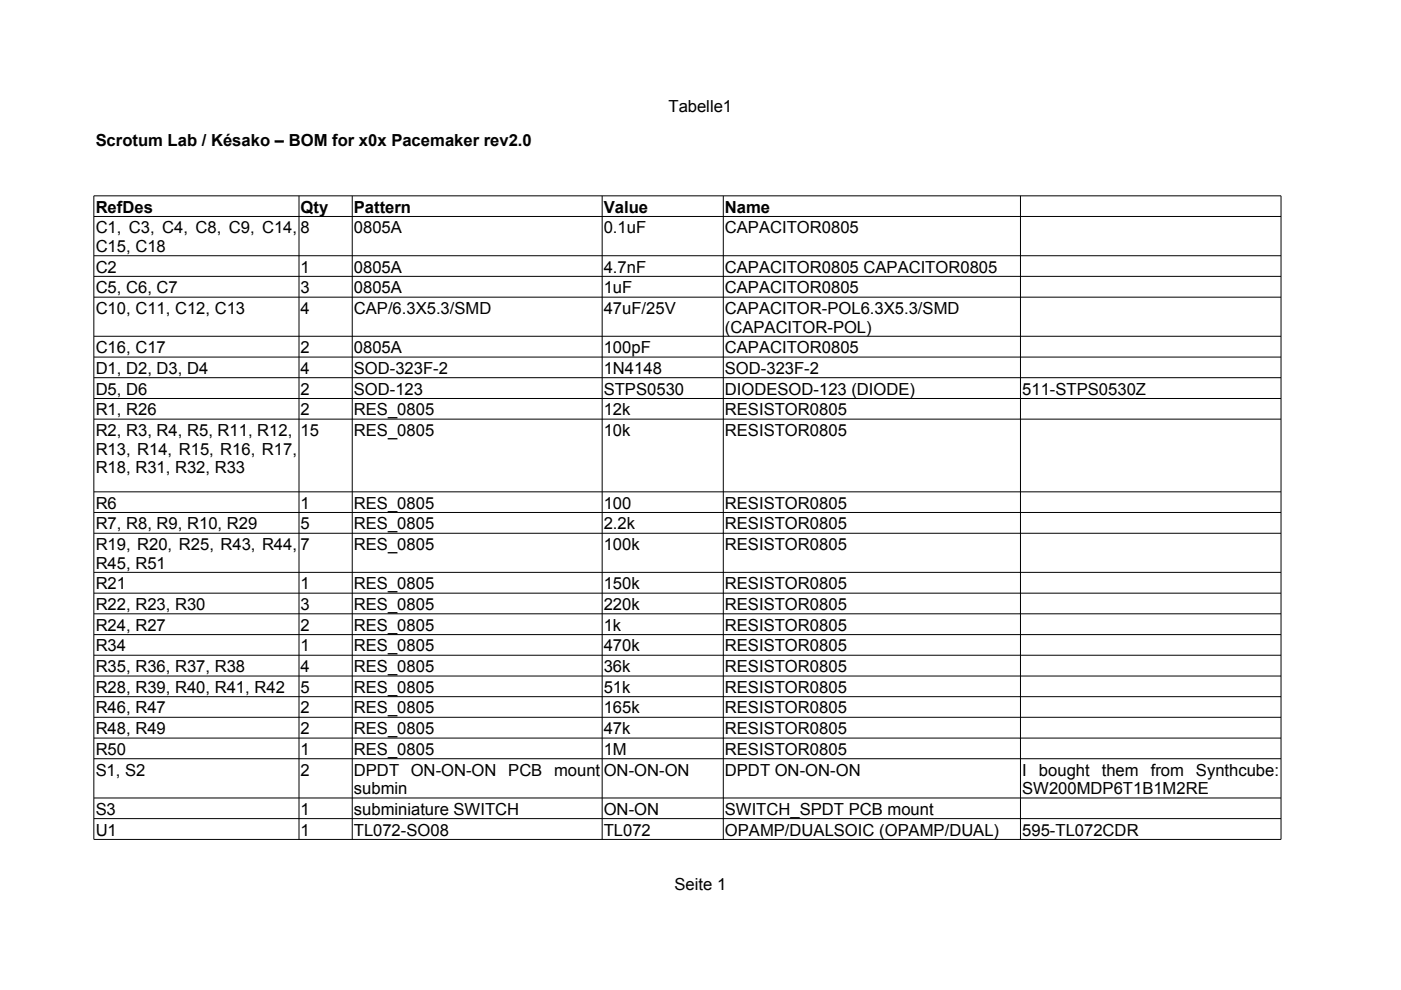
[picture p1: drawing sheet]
<svg xmlns="http://www.w3.org/2000/svg" width="297mm" height="210mm" viewBox="0 0 297 210" stroke-linecap="round" stroke-linejoin="round" font-family="sans-serif">
<defs><g id="words">
<g font-size="3.5">
<text x="141.7" y="23.7">Tabelle1</text>
<text x="20.3" y="31">Scrotum Lab / Késako – BOM for x0x Pacemaker rev2.0</text>
<text x="20.3" y="45.1">RefDes</text>
<text x="63.7" y="45.1">Qty</text>
<text x="75" y="45.1">Pattern</text>
<text x="128" y="45.1">Value</text>
<text x="153.7" y="45.1">Name</text>
<text x="20.3" y="49.5">C1, C3, C4, C8, C9, C14,</text>
<text x="20.3" y="53.4">C15, C18</text>
<text x="63.7" y="49.5">8</text>
<text x="75" y="49.5">0805A</text>
<text x="128" y="49.5">0.1uF</text>
<text x="153.7" y="49.5">CAPACITOR0805</text>
<text x="20.3" y="57.8">C2</text>
<text x="63.7" y="57.8">1</text>
<text x="75" y="57.8">0805A</text>
<text x="128" y="57.8">4.7nF</text>
<text x="153.7" y="57.8">CAPACITOR0805 CAPACITOR0805</text>
<text x="20.3" y="62.2">C5, C6, C7</text>
<text x="63.7" y="62.2">3</text>
<text x="75" y="62.2">0805A</text>
<text x="128" y="62.2">1uF</text>
<text x="153.7" y="62.2">CAPACITOR0805</text>
<text x="20.3" y="66.6">C10, C11, C12, C13</text>
<text x="63.7" y="66.6">4</text>
<text x="75" y="66.6">CAP/6.3X5.3/SMD</text>
<text x="128" y="66.6">47uF/25V</text>
<text x="153.7" y="66.6">CAPACITOR-POL6.3X5.3/SMD</text>
<text x="153.7" y="70.5">(CAPACITOR-POL)</text>
<text x="20.3" y="74.9">C16, C17</text>
<text x="63.7" y="74.9">2</text>
<text x="75" y="74.9">0805A</text>
<text x="128" y="74.9">100pF</text>
<text x="153.7" y="74.9">CAPACITOR0805</text>
<text x="20.3" y="79.3">D1, D2, D3, D4</text>
<text x="20.3" y="83.6">D5, D6</text>
<text x="63.7" y="79.3">4</text>
<text x="63.7" y="83.6">2</text>
<text x="75" y="79.3">SOD-323F-2</text>
<text x="75" y="83.6">SOD-123</text>
<text x="128" y="79.3">1N4148</text>
<text x="128" y="83.6">STPS0530</text>
<text x="153.7" y="79.3">SOD-323F-2</text>
<text x="153.7" y="83.6">DIODESOD-123 (DIODE)</text>
<text x="216.7" y="83.6">511-STPS0530Z</text>
<text x="20.3" y="88.1">R1, R26</text>
<text x="63.7" y="88.1">2</text>
<text x="75" y="88.1">RES_0805</text>
<text x="128" y="88.1">12k</text>
<text x="153.7" y="88.1">RESISTOR0805</text>
<text x="20.3" y="92.4">R2, R3, R4, R5, R11, R12,</text>
<text x="63.7" y="92.4">15</text>
<text x="75" y="92.4">RES_0805</text>
<text x="128" y="92.4">10k</text>
<text x="153.7" y="92.4">RESISTOR0805</text>
<text x="20.3" y="96.4">R13, R14, R15, R16, R17,</text>
<text x="20.3" y="100.3">R18, R31, R32, R33</text>
<text x="20.3" y="107.8">R6</text>
<text x="63.7" y="107.8">1</text>
<text x="75" y="107.8">RES_0805</text>
<text x="128" y="107.8">100</text>
<text x="153.7" y="107.8">RESISTOR0805</text>
<text x="20.3" y="112.3">R7, R8, R9, R10, R29</text>
<text x="63.7" y="112.3">5</text>
<text x="75" y="112.3">RES_0805</text>
<text x="128" y="112.3">2.2k</text>
<text x="153.7" y="112.3">RESISTOR0805</text>
<text x="20.3" y="116.6">R19, R20, R25, R43, R44,</text>
<text x="63.7" y="116.6">7</text>
<text x="75" y="116.6">RES_0805</text>
<text x="128" y="116.6">100k</text>
<text x="153.7" y="116.6">RESISTOR0805</text>
<text x="20.3" y="125">R21</text>
<text x="20.3" y="120.6">R45, R51</text>
<text x="63.7" y="125">1</text>
<text x="75" y="125">RES_0805</text>
<text x="128" y="125">150k</text>
<text x="153.7" y="125">RESISTOR0805</text>
<text x="20.3" y="129.3">R22, R23, R30</text>
<text x="63.7" y="129.3">3</text>
<text x="75" y="129.3">RES_0805</text>
<text x="128" y="129.3">220k</text>
<text x="153.7" y="129.3">RESISTOR0805</text>
<text x="20.3" y="133.7">R24, R27</text>
<text x="63.7" y="133.7">2</text>
<text x="75" y="133.7">RES_0805</text>
<text x="128" y="133.7">1k</text>
<text x="153.7" y="133.7">RESISTOR0805</text>
<text x="20.3" y="138.1">R34</text>
<text x="20.3" y="142.5">R35, R36, R37, R38</text>
<text x="63.7" y="138.1">1</text>
<text x="63.7" y="142.5">4</text>
<text x="75" y="138.1">RES_0805</text>
<text x="75" y="142.5">RES_0805</text>
<text x="128" y="138.1">470k</text>
<text x="128" y="142.5">36k</text>
<text x="153.7" y="138.1">RESISTOR0805</text>
<text x="153.7" y="142.5">RESISTOR0805</text>
<text x="20.3" y="146.9">R28, R39, R40, R41, R42</text>
<text x="63.7" y="146.9">5</text>
<text x="75" y="146.9">RES_0805</text>
<text x="128" y="146.9">51k</text>
<text x="153.7" y="146.9">RESISTOR0805</text>
<text x="20.3" y="151.3">R46, R47</text>
<text x="20.3" y="155.7">R48, R49</text>
<text x="63.7" y="151.3">2</text>
<text x="63.7" y="155.7">2</text>
<text x="75" y="151.3">RES_0805</text>
<text x="75" y="155.7">RES_0805</text>
<text x="128" y="151.3">165k</text>
<text x="128" y="155.7">47k</text>
<text x="153.7" y="151.3">RESISTOR0805</text>
<text x="153.7" y="155.7">RESISTOR0805</text>
<text x="20.3" y="160.1">R50</text>
<text x="63.7" y="160.1">1</text>
<text x="75" y="160.1">RES_0805</text>
<text x="128" y="160.1">1M</text>
<text x="153.7" y="160.1">RESISTOR0805</text>
<text x="20.3" y="164.5">S1, S2</text>
<text x="63.7" y="164.5">2</text>
<text x="75" y="164.5">DPDT ON-ON-ON PCB</text>
<text x="117.5" y="164.5">mount</text>
<text x="128" y="164.5">ON-ON-ON</text>
<text x="153.7" y="164.5">DPDT ON-ON-ON</text>
<text x="216.7" y="164.5">I</text>
<text x="220.3" y="164.5">bought</text>
<text x="233.6" y="164.5">them</text>
<text x="244" y="164.5">from</text>
<text x="253.6" y="164.5">Synthcube:</text>
<text x="20.3" y="172.8">S3</text>
<text x="63.7" y="172.8">1</text>
<text x="75" y="172.8">subminiature SWITCH</text>
<text x="75" y="168.4">submin</text>
<text x="128" y="172.8">ON-ON</text>
<text x="153.7" y="172.8">SWITCH_SPDT PCB mount</text>
<text x="216.7" y="168.4">SW200MDP6T1B1M2RE</text>
<text x="20.3" y="177.2">U1</text>
<text x="63.7" y="177.2">1</text>
<text x="75" y="177.2">TL072-SO08</text>
<text x="128" y="177.2">TL072</text>
<text x="153.7" y="177.2">OPAMP/DUALSOIC (OPAMP/DUAL)</text>
<text x="216.7" y="177.2">595-TL072CDR</text>
<text x="143" y="188.7">Seite 1</text>
</g>
</g></defs>
<g fill="none" stroke="#000" stroke-width=".21">
<path d="M19.9 41.5h251.7v136.5h-251.7zM19.9 45.9h251.7M19.9 54.2h251.7M19.9 58.6h251.7M63.4 41.5v136.5M74.7 41.5v136.5M127.7 41.5v136.5M153.4 41.5v136.5M216.4 41.5v136.5M19.9 63h251.7M19.9 71.3h251.7M19.9 75.7h251.7"/>
<path d="M19.9 80.1h251.7M19.9 84.5h251.7M19.9 88.9h251.7M19.9 104.3h251.7M19.9 108.7h251.7M19.9 113.1h251.7M19.9 121.4h251.7M19.9 125.8h251.7M19.9 130.1h251.7M19.9 134.5h251.7M19.9 138.9h251.7M19.9 143.3h251.7"/>
<path d="M19.9 147.7h251.7M19.9 152.1h251.7M19.9 156.5h251.7M19.9 160.9h251.7M19.9 169.2h251.7M19.9 173.6h251.7"/>
</g>
<use href="#words"/>
</svg>
